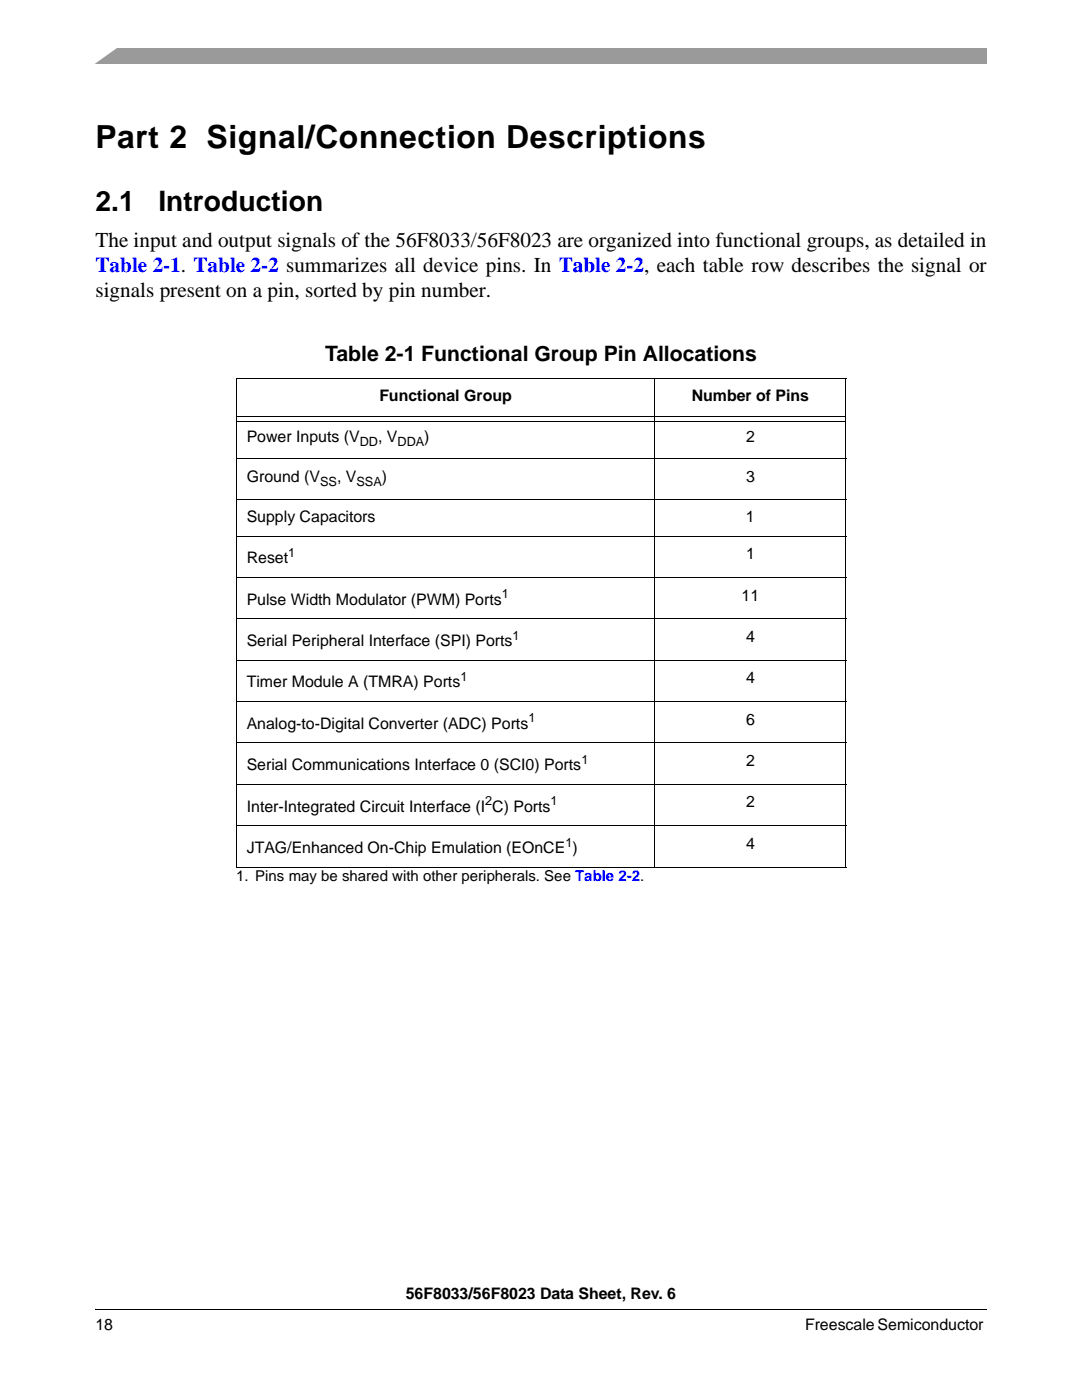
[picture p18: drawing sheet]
<svg xmlns="http://www.w3.org/2000/svg" width="216mm" height="279mm" viewBox="0 0 216 279" stroke-linecap="round" stroke-linejoin="round" font-family="sans-serif">
<defs><g id="words">
<text font-size="6.3" x="19" y="29.6">Part 2 Signal/Connection Descriptions</text>
<g font-size="5.6">
<text x="19" y="42.2">2.1</text>
<text x="31.6" y="42.2">Introduction</text>
</g>
<g font-size="4.2">
<text x="19" y="49.4">The input and output signals of the 56F8033/56F8023 are organized into functional groups, as detailed in</text>
<text x="19" y="59.3">signals present on a pin, sorted by pin number.</text>
<text x="64.9" y="72">Table 2-1 Functional Group Pin Allocations</text>
</g>
<text font-size="4.2" fill="#00f" x="19" y="54.3">Table 2-1. Table 2-2 summarizes all device pins. In Table 2-2, each table row describes the signal or</text>
<g font-size="3.2">
<text x="75.7" y="80.1">Functional Group</text>
<text x="138" y="80.1">Number of Pins</text>
<text x="49.2" y="88.2">Power Inputs (V</text>
<text x="75.4" y="88.2">, V</text>
<text x="84.7" y="88.2">)</text>
<text x="148.9" y="88.2">2</text>
<text x="49.2" y="96.2">Ground (V</text>
<text x="67.2" y="96.2">, V</text>
<text x="76.2" y="96.2">)</text>
<text x="148.9" y="96.2">3</text>
<text x="49.2" y="104.2">Supply Capacitors</text>
<text x="148.8" y="104.2">1</text>
<text x="49.2" y="112.4">Reset</text>
<text x="148.9" y="111.6">1</text>
<text x="148" y="119.8">11</text>
<text x="49.2" y="120.7">Pulse Width Modulator (PWM) Ports</text>
<text x="49.2" y="128.9">Serial Peripheral Interface (SPI) Ports</text>
<text x="148.9" y="128.1">4</text>
<text x="49.2" y="137.2">Timer Module A (TMRA) Ports</text>
<text x="148.9" y="136.4">4</text>
<text x="49.2" y="145.5">Analog-to-Digital Converter (ADC) Ports</text>
<text x="148.9" y="144.6">6</text>
<text x="49.2" y="153.7">Serial Communications Interface 0 (SCI0) Ports</text>
<text x="148.9" y="152.9">2</text>
<text x="49.2" y="162">Inter-Integrated Circuit Interface (I C) Ports</text>
<text x="148.9" y="161.1">2</text>
<text x="49.2" y="170.2">JTAG/Enhanced On-Chip Emulation (EOnCE )</text>
<text x="148.9" y="169.4">4</text>
<text x="81" y="259.3">56F8033/56F8023 Data Sheet, Rev. 6</text>
<text x="19" y="265.5">18</text>
<text x="160.6" y="265.5">Freescale Semiconductor</text>
</g>
<text font-size="3" x="47.1" y="175.9">1. Pins may be shared with other peripherals. See Table 2-2.</text>
<g font-size="2.5">
<text x="71.8" y="89">DD</text>
<text x="79.3" y="89">DDA</text>
<text x="63.9" y="97">SS</text>
<text x="71.1" y="97">SSA</text>
<text x="57.5" y="111.2">1</text>
<text x="100.1" y="119.4">1</text>
<text x="102.3" y="127.7">1</text>
<text x="91.9" y="135.9">1</text>
<text x="105.4" y="144.2">1</text>
<text x="116" y="152.4">1</text>
<text x="96.8" y="160.7">2</text>
<text x="109.9" y="160.7">1</text>
<text x="112.8" y="169">1</text>
</g>
</g></defs>
<path d="M19 9.5h177.8v3.2h-177.8z" fill="#9a9a9a"/>
<path d="M17.1 9.2h6.8l-5.3 3.8h-1.5z" fill="#fff"/>
<path d="M19 260.3h177.8v2.3h-177.8z" fill="#fff"/>
<path d="M19 261.2v.2z" fill="#000"/>
<path d="M19 261.3h177.8" fill="none" stroke="#000" stroke-width=".2"/>
<path d="M47.1 172.2h121.7v.8h-121.7z" fill="#fff"/>
<g fill="none" stroke="#000" stroke-width=".2">
<path d="M47 75.5h121.9M47.1 75.6v97.4M130.7 75.4v97.7M168.8 75.6v97.4M47 91.6h121.9M47 99.6h121.9M47.2 83.2h121.5M47.2 84.1h121.5M47 107h121.9M47 115.3h121.9M47 123.5h121.9M47 131.8h121.9"/>
<path d="M47 140h121.9M47 148.3h121.9M47 156.5h121.9M47 164.8h121.9M47 173h121.9"/>
</g>
<use href="#words"/>
</svg>
